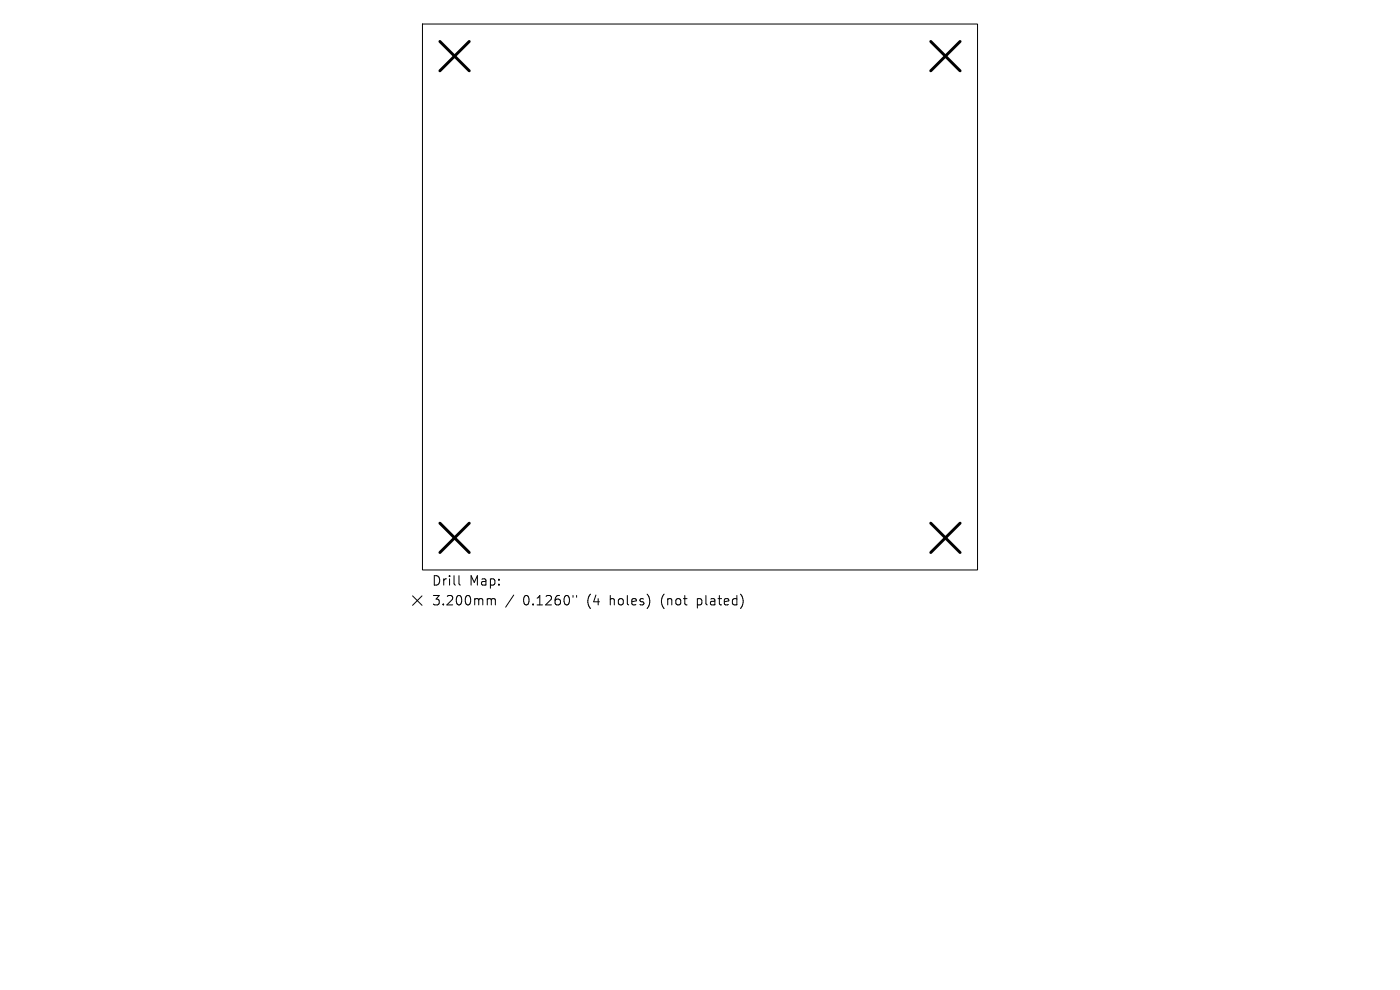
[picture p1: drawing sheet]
<svg xmlns="http://www.w3.org/2000/svg" width="297mm" height="210mm" viewBox="0 0 297 210" stroke-linecap="round" stroke-linejoin="round" font-family="sans-serif">
<defs><g id="words">
<g font-size="2.8">
<text x="91.5" y="124.5">Drill</text>
<text x="99.5" y="124.5">Map:</text>
<text x="91.5" y="128.7">3.200mm</text>
<text x="111" y="128.7">0.1260&quot;</text>
<text x="124.7" y="128.7">(4</text>
<text x="129.7" y="128.7">holes)</text>
<text x="140.7" y="128.7">(not</text>
<text x="148.5" y="128.7">plated)</text>
</g>
</g></defs>
<path d="M89.6 5.1h117.8v115.8h-117.8zM87.5 126.4l2 2M89.5 126.4l-2 2M97.4 122.1v1.7l.3 .3M103.7 127h.2l.3 .3M104.2 127.3l.3-.3 .5 .1 .1 1.2M104.2 127.3v1M109 126.2l-1.7 2.6M121.6 126.3v.4M122.3 126.3v.4" fill="none" stroke="#000" stroke-width=".21"/>
<path d="M93.3 8.8l6.2 6.2M99.5 8.8l-6.2 6.2M197.5 8.8l6.2 6.2M203.7 8.8l-6.2 6.2M93.3 111l6.2 6.2M99.5 111l-6.2 6.2M197.5 111l6.2 6.2M203.7 111l-6.2 6.2" fill="none" stroke="#000" stroke-width=".62"/>
<use href="#words"/>
</svg>
